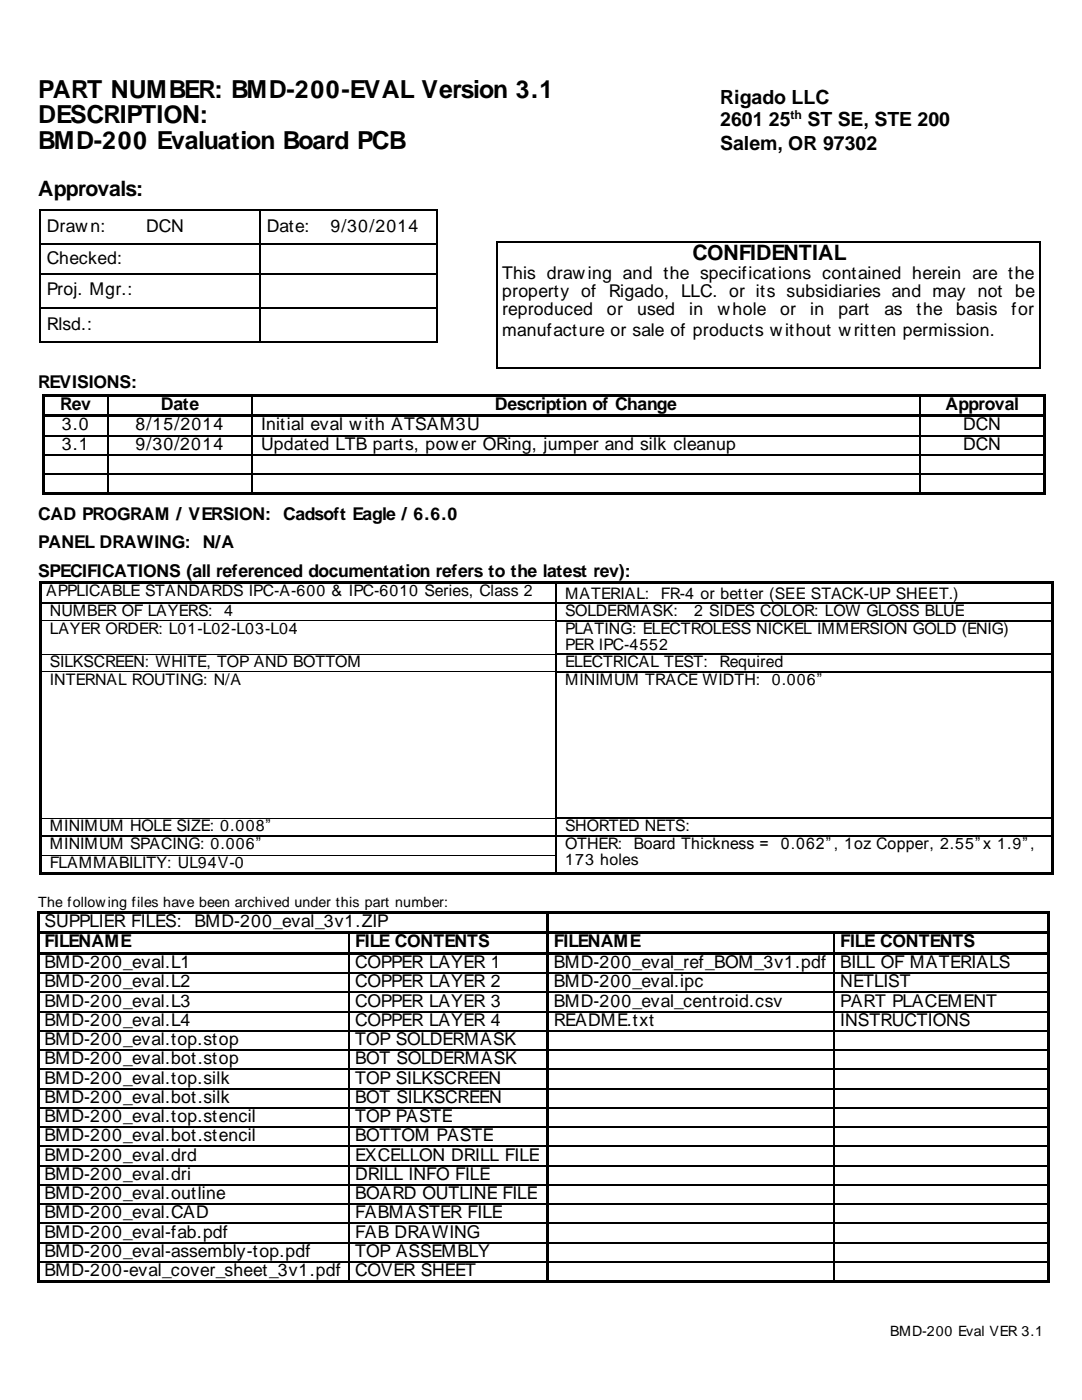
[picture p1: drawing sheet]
<svg xmlns="http://www.w3.org/2000/svg" width="216mm" height="279mm" viewBox="0 0 216 279" stroke-linecap="round" stroke-linejoin="round" font-family="sans-serif">
<defs><g id="words">
<g font-size="5">
<text x="7.6" y="19.6">PART NUMBER: BMD-200-EVAL Version 3.1</text>
<text x="7.6" y="24.6">DESCRIPTION:</text>
<text x="7.6" y="29.7">BMD-200 Evaluation Board PCB</text>
</g>
<g font-size="4.2">
<text x="7.6" y="39.1">Approvals:</text>
<text x="138.2" y="52">CONFIDENTIAL</text>
</g>
<g font-size="3.9">
<text x="143.7" y="20.8">Rigado LLC</text>
<text x="143.7" y="25.2">2601 25</text>
<text x="143.7" y="29.9">Salem, OR 97302</text>
<text x="161.1" y="25.2">ST SE, STE 200</text>
</g>
<g font-size="3.5">
<text x="9.4" y="46.3">Drawn:</text>
<text x="29.1" y="46.3">DCN</text>
<text x="53.2" y="46.3">Date:</text>
<text x="65.9" y="46.3">9/30/2014</text>
<text x="9.4" y="52.6">Checked:</text>
<text x="9.4" y="58.9">Proj. Mgr.:</text>
<text x="100.2" y="55.8">This drawing and the specifications contained herein are the</text>
<text x="100.2" y="59.3">property of</text>
<text x="121.5" y="59.3">Rigado, LLC. or its subsidiaries and may not</text>
<text x="202.6" y="59.3">be</text>
<text x="9.4" y="65.8">Rlsd.:</text>
<text x="100.2" y="62.9">reproduced</text>
<text x="121.1" y="62.9">or</text>
<text x="127.1" y="62.9">used</text>
<text x="137.5" y="62.9">in</text>
<text x="143.1" y="62.9">whole</text>
<text x="155.7" y="62.9">or</text>
<text x="161.7" y="62.9">in</text>
<text x="167.3" y="62.9">part</text>
<text x="176.5" y="62.9">as</text>
<text x="182.9" y="62.9">the</text>
<text x="190.8" y="62.9">basis</text>
<text x="201.8" y="62.9">for</text>
<text x="100.2" y="67">manufacture or sale of products without written permission.</text>
<text x="7.6" y="77.5">REVISIONS:</text>
<text x="12" y="81.8">Rev</text>
<text x="32.1" y="81.8">Date</text>
<text x="98.7" y="81.8">Description of Change</text>
<text x="188.7" y="81.8">Approval</text>
<text x="12.3" y="85.9">3.0</text>
<text x="12.3" y="89.8">3.1</text>
<text x="27" y="85.9">8/15/2014</text>
<text x="27" y="89.8">9/30/2014</text>
<text x="52.1" y="85.9">Initial eval with ATSAM3U</text>
<text x="52.1" y="89.8">Updated LTB parts, power ORing, jumper and silk cleanup</text>
<text x="192.2" y="85.9">DCN</text>
<text x="192.2" y="89.8">DCN</text>
<text x="7.6" y="103.7">CAD PROGRAM / VERSION: Cadsoft Eagle / 6.6.0</text>
<text x="7.6" y="109.4">PANEL DRAWING: N/A</text>
<text x="7.6" y="115.2">SPECIFICATIONS (all referenced documentation refers to the latest rev):</text>
<text x="8.9" y="185">SUPPLIER FILES:</text>
<text x="38.8" y="185">BMD-200_eval_3v1.ZIP</text>
<text x="8.9" y="189.1">FILENAME</text>
<text x="70.8" y="189.1">FILE CONTENTS</text>
<text x="110.5" y="189.1">FILENAME</text>
<text x="167.7" y="189.1">FILE CONTENTS</text>
<text x="8.9" y="193.2">BMD-200_eval.L1</text>
<text x="8.9" y="197">BMD-200_eval.L2</text>
<text x="70.8" y="193.2">COPPER LAYER 1</text>
<text x="70.8" y="197">COPPER LAYER 2</text>
<text x="110.5" y="193.2">BMD-200_eval_ref_BOM_3v1.pdf</text>
<text x="110.5" y="197">BMD-200_eval.ipc</text>
<text x="167.7" y="193.2">BILL OF MATERIALS</text>
<text x="167.7" y="197">NETLIST</text>
<text x="8.9" y="200.9">BMD-200_eval.L3</text>
<text x="70.8" y="200.9">COPPER LAYER 3</text>
<text x="110.5" y="200.9">BMD-200_eval_centroid.csv</text>
<text x="167.7" y="200.9">PART PLACEMENT</text>
<text x="8.9" y="204.7">BMD-200_eval.L4</text>
<text x="8.9" y="208.6">BMD-200_eval.top.stop</text>
<text x="70.8" y="204.7">COPPER LAYER 4</text>
<text x="70.8" y="208.6">TOP SOLDERMASK</text>
<text x="110.5" y="204.7">README.txt</text>
<text x="167.7" y="204.7">INSTRUCTIONS</text>
<text x="8.9" y="212.4">BMD-200_eval.bot.stop</text>
<text x="70.8" y="212.4">BOT SOLDERMASK</text>
<text x="8.9" y="216.3">BMD-200_eval.top.silk</text>
<text x="8.9" y="220.1">BMD-200_eval.bot.silk</text>
<text x="70.8" y="216.3">TOP SILKSCREEN</text>
<text x="70.8" y="220.1">BOT SILKSCREEN</text>
<text x="8.9" y="223.9">BMD-200_eval.top.stencil</text>
<text x="8.9" y="227.8">BMD-200_eval.bot.stencil</text>
<text x="70.8" y="223.9">TOP PASTE</text>
<text x="70.8" y="227.8">BOTTOM PASTE</text>
<text x="8.9" y="231.6">BMD-200_eval.drd</text>
<text x="70.8" y="231.6">EXCELLON DRILL FILE</text>
<text x="8.9" y="235.5">BMD-200_eval.dri</text>
<text x="8.9" y="239.3">BMD-200_eval.outline</text>
<text x="70.8" y="235.5">DRILL INFO FILE</text>
<text x="70.8" y="239.3">BOARD OUTLINE FILE</text>
<text x="8.9" y="243.2">BMD-200_eval.CAD</text>
<text x="70.8" y="243.2">FABMASTER FILE</text>
<text x="8.9" y="247">BMD-200_eval-fab.pdf</text>
<text x="8.9" y="250.9">BMD-200_eval-assembly-top.pdf</text>
<text x="70.8" y="247">FAB DRAWING</text>
<text x="70.8" y="250.9">TOP ASSEMBLY</text>
<text x="8.9" y="254.7">BMD-200-eval_cover_sheet_3v1.pdf</text>
<text x="70.8" y="254.7">COVER SHEET</text>
</g>
<g font-size="3.2">
<text x="9.2" y="119">APPLICABLE STANDARDS IPC-A-600 &amp; IPC-6010 Series, Class 2</text>
<text x="112.8" y="119.5">MATERIAL:</text>
<text x="131.9" y="119.5">FR-4 or better (SEE STACK-UP SHEET.)</text>
<text x="9.9" y="123">NUMBER OF LAYERS:</text>
<text x="44.8" y="123">4</text>
<text x="112.8" y="123">SOLDERMASK:</text>
<text x="138.5" y="123">2 SIDES COLOR: LOW GLOSS BLUE</text>
<text x="9.9" y="126.5">LAYER ORDER: L01-L02-L03-L04</text>
<text x="112.8" y="126.5">PLATING: ELECTROLESS NICKEL IMMERSION GOLD (ENIG)</text>
<text x="112.8" y="129.7">PER IPC-4552</text>
<text x="9.9" y="133.2">SILKSCREEN: WHITE, TOP AND BOTTOM</text>
<text x="9.9" y="136.7">INTERNAL ROUTING: N/A</text>
<text x="112.8" y="133.2">ELECTRICAL TEST:</text>
<text x="112.8" y="136.7">MINIMUM TRACE WIDTH:</text>
<text x="143.6" y="133.2">Required</text>
<text x="154" y="136.7">0.006”</text>
<text x="9.9" y="165.9">MINIMUM HOLE SIZE: 0.008”</text>
<text x="112.8" y="165.9">SHORTED NETS:</text>
<text x="9.9" y="169.4">MINIMUM SPACING: 0.006”</text>
<text x="9.9" y="173.3">FLAMMABILITY: UL94V-0</text>
<text x="112.8" y="169.4">OTHER:</text>
<text x="112.8" y="172.6">173 holes</text>
<text x="126.5" y="169.4">Board Thickness =</text>
<text x="155.8" y="169.4">0.062”, 1oz Copper, 2.55”x 1.9”,</text>
</g>
<g font-size="2.8">
<text x="7.6" y="181">The following files have been archived under this part number:</text>
<text x="177.6" y="266.6">BMD-200 Eval VER 3.1</text>
</g>
<text font-size="2.5" x="157.8" y="23.8">th</text>
</g></defs>
<g fill="#000">
<path d="M7.8 41.8h.3v.2h-.3z" fill-rule="evenodd"/>
<path d="M7.8 41.8h.3v.2h-.3z" fill-rule="evenodd"/>
<path d="M7.8 48.6h.3v.3h-.3z" fill-rule="evenodd"/>
<path d="M7.8 54.5h.3v.2h-.3z" fill-rule="evenodd"/>
<path d="M51.7 41.8h.3v.2h-.3z" fill-rule="evenodd"/>
<path d="M51.7 48.6h.3v.3h-.3z" fill-rule="evenodd"/>
<path d="M51.7 54.5h.3v.2h-.3z" fill-rule="evenodd"/>
<path d="M87.1 41.8h.2v.2h-.2z" fill-rule="evenodd"/>
<path d="M87.1 41.8h.2v.2h-.2z" fill-rule="evenodd"/>
<path d="M87.1 48.6h.2v.3h-.2z" fill-rule="evenodd"/>
<path d="M87.1 54.5h.2v.2h-.2z" fill-rule="evenodd"/>
<path d="M99.1 48.1h.2v.3h-.2z" fill-rule="evenodd"/>
<path d="M99.1 48.1h.2v.3h-.2z" fill-rule="evenodd"/>
<path d="M207.5 48.1h.2v.3h-.2z" fill-rule="evenodd"/>
<path d="M207.5 48.1h.2v.3h-.2z" fill-rule="evenodd"/>
<path d="M7.8 61.3h.3v.3h-.3z" fill-rule="evenodd"/>
<path d="M7.8 68.2h.3v.3h-.3z" fill-rule="evenodd"/>
<path d="M7.8 68.2h.3v.3h-.3z" fill-rule="evenodd"/>
<path d="M8.3 78.6h.5v.5h-.5z" fill-rule="evenodd"/>
<path d="M8.3 78.6h.5v.5h-.5z" fill-rule="evenodd"/>
<path d="M8.8 78.6h12.7v.5h-12.7z" fill-rule="evenodd"/>
<path d="M21.5 79.1h.3z" fill-rule="evenodd"/>
<path d="M21.5 78.6h.5v.5h-.5z" fill-rule="evenodd"/>
<path d="M22 78.6h28.1v.5h-28.1z" fill-rule="evenodd"/>
<path d="M50.1 79.1h.2z" fill-rule="evenodd"/>
<path d="M50.1 78.6h.5v.5h-.5z" fill-rule="evenodd"/>
<path d="M50.6 78.6h132.8v.5h-132.8z" fill-rule="evenodd"/>
<path d="M51.7 61.3h.3v.3h-.3z" fill-rule="evenodd"/>
<path d="M51.7 68.2h.3v.3h-.3z" fill-rule="evenodd"/>
<path d="M87.1 61.3h.2v.3h-.2z" fill-rule="evenodd"/>
<path d="M87.1 68.2h.2v.3h-.2z" fill-rule="evenodd"/>
<path d="M87.1 68.2h.2v.3h-.2z" fill-rule="evenodd"/>
<path d="M99.1 73.2h.2v.3h-.2z" fill-rule="evenodd"/>
<path d="M99.1 73.2h.2v.3h-.2z" fill-rule="evenodd"/>
<path d="M183.4 79.1h.3z" fill-rule="evenodd"/>
<path d="M183.4 78.6h.5v.5h-.5z" fill-rule="evenodd"/>
<path d="M183.9 78.6h24.2v.5h-24.2z" fill-rule="evenodd"/>
<path d="M207.5 73.2h.2v.3h-.2z" fill-rule="evenodd"/>
<path d="M207.5 73.2h.2v.3h-.2z" fill-rule="evenodd"/>
<path d="M208.1 78.6h.6v.5h-.6z" fill-rule="evenodd"/>
<path d="M208.1 78.6h.6v.5h-.6z" fill-rule="evenodd"/>
<path d="M8.3 79.1h.5v3.6h-.5z" fill-rule="evenodd"/>
<path d="M8.3 82.7h.5v.5h-.5z" fill-rule="evenodd"/>
<path d="M8.3 83.2h.5v3.6h-.5z" fill-rule="evenodd"/>
<path d="M8.3 86.8h.5v.2h-.5z" fill-rule="evenodd"/>
<path d="M8.3 87h.5v3.6h-.5z" fill-rule="evenodd"/>
<path d="M8.3 90.6h.5v.3h-.5z" fill-rule="evenodd"/>
<path d="M8.3 90.9h.5v3.6h-.5z" fill-rule="evenodd"/>
<path d="M8.3 94.5h.5v.2h-.5z" fill-rule="evenodd"/>
<path d="M8.3 94.7h.5v3.6h-.5z" fill-rule="evenodd"/>
<path d="M8.3 98.3h.5v.5h-.5z" fill-rule="evenodd"/>
<path d="M8.3 98.3h.5v.5h-.5z" fill-rule="evenodd"/>
<path d="M8.8 82.7h12.7v.5h-12.7z" fill-rule="evenodd"/>
<path d="M8.8 98.3h12.7v.5h-12.7z" fill-rule="evenodd"/>
<path d="M21.5 83.2h.3z" fill-rule="evenodd"/>
<path d="M21.5 82.7h.5v.5h-.5z" fill-rule="evenodd"/>
<path d="M21.5 86.8h.3v.2h-.3z" fill-rule="evenodd"/>
<path d="M21.5 90.6h.3v.3h-.3z" fill-rule="evenodd"/>
<path d="M21.5 94.5h.3v.2h-.3z" fill-rule="evenodd"/>
<path d="M21.5 98.3h.5v.5h-.5z" fill-rule="evenodd"/>
<path d="M22 82.7h28.1v.5h-28.1z" fill-rule="evenodd"/>
<path d="M22 98.3h28.1v.5h-28.1z" fill-rule="evenodd"/>
<path d="M50.1 83.2h.2z" fill-rule="evenodd"/>
<path d="M50.1 82.7h.5v.5h-.5z" fill-rule="evenodd"/>
<path d="M50.1 86.8h.2v.2h-.2z" fill-rule="evenodd"/>
<path d="M50.1 90.6h.2v.3h-.2z" fill-rule="evenodd"/>
<path d="M50.1 94.5h.2v.2h-.2z" fill-rule="evenodd"/>
<path d="M50.1 98.3h.5v.5h-.5z" fill-rule="evenodd"/>
<path d="M50.6 82.7h132.8v.5h-132.8z" fill-rule="evenodd"/>
<path d="M50.6 98.3h132.8v.5h-132.8z" fill-rule="evenodd"/>
<path d="M183.4 83.2h.3z" fill-rule="evenodd"/>
<path d="M183.4 82.7h.5v.5h-.5z" fill-rule="evenodd"/>
<path d="M183.4 86.8h.3v.2h-.3z" fill-rule="evenodd"/>
<path d="M183.4 90.6h.3v.3h-.3z" fill-rule="evenodd"/>
<path d="M183.4 94.5h.3v.2h-.3z" fill-rule="evenodd"/>
<path d="M183.4 98.3h.5v.5h-.5z" fill-rule="evenodd"/>
<path d="M183.9 82.7h24.2v.5h-24.2z" fill-rule="evenodd"/>
<path d="M183.9 98.3h24.2v.5h-24.2z" fill-rule="evenodd"/>
<path d="M208.1 79.1h.6v3.6h-.6z" fill-rule="evenodd"/>
<path d="M208.1 82.7h.6v.5h-.6z" fill-rule="evenodd"/>
<path d="M208.1 83.2h.6v3.6h-.6z" fill-rule="evenodd"/>
<path d="M208.1 86.8h.6v.2h-.6z" fill-rule="evenodd"/>
<path d="M208.1 87h.6v3.6h-.6z" fill-rule="evenodd"/>
<path d="M208.1 90.6h.6v.3h-.6z" fill-rule="evenodd"/>
<path d="M208.1 90.9h.6v3.6h-.6z" fill-rule="evenodd"/>
<path d="M208.1 94.5h.6v.2h-.6z" fill-rule="evenodd"/>
<path d="M208.1 94.7h.6v3.6h-.6z" fill-rule="evenodd"/>
<path d="M208.1 98.3h.6v.5h-.6z" fill-rule="evenodd"/>
<path d="M208.1 98.3h.6v.5h-.6z" fill-rule="evenodd"/>
<path d="M7.8 116h.5v.6h-.5z" fill-rule="evenodd"/>
<path d="M7.8 116h.5v.5h-.5z" fill-rule="evenodd"/>
<path d="M8.3 116h102.4v.5h-102.4z" fill-rule="evenodd"/>
<path d="M110.7 116.5l.3 .1z" fill-rule="evenodd"/>
<path d="M110.7 116h.5v.5h-.5z" fill-rule="evenodd"/>
<path d="M111.2 116h98.5v.5h-98.5z" fill-rule="evenodd"/>
<path d="M209.7 116h.5v.6h-.5z" fill-rule="evenodd"/>
<path d="M209.7 116h.5v.5h-.5z" fill-rule="evenodd"/>
<path d="M7.8 116.6h.5v3.7h-.5z" fill-rule="evenodd"/>
<path d="M7.8 120.3h.5v.2h-.5z" fill-rule="evenodd"/>
<path d="M7.8 120.5h.5v3.3h-.5z" fill-rule="evenodd"/>
<path d="M7.8 123.8h.5v.3h-.5z" fill-rule="evenodd"/>
<path d="M7.8 124.1h.5v6.4h-.5z" fill-rule="evenodd"/>
<path d="M7.8 130.5h.5v.2h-.5z" fill-rule="evenodd"/>
<path d="M7.8 130.7h.5v3.3h-.5z" fill-rule="evenodd"/>
<path d="M7.8 134h.5v.2h-.5z" fill-rule="evenodd"/>
<path d="M110.7 120.3h.3v.2h-.3z" fill-rule="evenodd"/>
<path d="M110.7 123.8h.3v.3h-.3z" fill-rule="evenodd"/>
<path d="M110.7 130.5h.3v.2h-.3z" fill-rule="evenodd"/>
<path d="M110.7 134h.3v.2h-.3z" fill-rule="evenodd"/>
<path d="M209.7 116.6h.5v3.7h-.5z" fill-rule="evenodd"/>
<path d="M209.7 120.3h.5v.2h-.5z" fill-rule="evenodd"/>
<path d="M209.7 120.5h.5v3.3h-.5z" fill-rule="evenodd"/>
<path d="M209.7 123.8h.5v.3h-.5z" fill-rule="evenodd"/>
<path d="M209.7 124.1h.5v6.4h-.5z" fill-rule="evenodd"/>
<path d="M209.7 130.5h.5v.2h-.5z" fill-rule="evenodd"/>
<path d="M209.7 130.7h.5v3.3h-.5z" fill-rule="evenodd"/>
<path d="M209.7 134h.5v.2h-.5z" fill-rule="evenodd"/>
<path d="M7.8 134.2h.5v29h-.5z" fill-rule="evenodd"/>
<path d="M7.8 163.2h.5v.3h-.5z" fill-rule="evenodd"/>
<path d="M7.8 163.5h.5v3.2h-.5z" fill-rule="evenodd"/>
<path d="M7.8 166.7h.5v.2h-.5z" fill-rule="evenodd"/>
<path d="M7.8 166.9h.5v3.8h-.5z" fill-rule="evenodd"/>
<path d="M7.8 170.7h.5v.1h-.5z" fill-rule="evenodd"/>
<path d="M7.8 170.8h.5v3.3h-.5z" fill-rule="evenodd"/>
<path d="M7.8 174.1h.5v.5h-.5z" fill-rule="evenodd"/>
<path d="M7.8 174.1h.5v.5h-.5z" fill-rule="evenodd"/>
<path d="M8.3 174.1h102.4v.5h-102.4z" fill-rule="evenodd"/>
<path d="M110.7 163.2h.3v.3h-.3z" fill-rule="evenodd"/>
<path d="M110.7 166.7h.3v.2h-.3z" fill-rule="evenodd"/>
<path d="M110.7 170.7h.3v.1h-.3z" fill-rule="evenodd"/>
<path d="M110.7 174.1h.5v.5h-.5z" fill-rule="evenodd"/>
<path d="M111.2 174.1h98.5v.5h-98.5z" fill-rule="evenodd"/>
<path d="M209.7 134.2h.5v29h-.5z" fill-rule="evenodd"/>
<path d="M209.7 163.2h.5v.3h-.5z" fill-rule="evenodd"/>
<path d="M209.7 163.5h.5v3.2h-.5z" fill-rule="evenodd"/>
<path d="M209.7 166.7h.5v.2h-.5z" fill-rule="evenodd"/>
<path d="M209.7 166.9h.5v3.8h-.5z" fill-rule="evenodd"/>
<path d="M209.7 170.7h.5v.1h-.5z" fill-rule="evenodd"/>
<path d="M209.7 170.8h.5v3.3h-.5z" fill-rule="evenodd"/>
<path d="M209.7 174.1h.5v.5h-.5z" fill-rule="evenodd"/>
<path d="M209.7 174.1h.5v.5h-.5z" fill-rule="evenodd"/>
<path d="M7.4 181.8h.5v.5h-.5z" fill-rule="evenodd"/>
<path d="M7.4 181.8h.5v.5h-.5z" fill-rule="evenodd"/>
<path d="M7.4 182.3h.5v3.6h-.5z" fill-rule="evenodd"/>
<path d="M7.4 185.9h.5v.5h-.5z" fill-rule="evenodd"/>
<path d="M7.4 186.4h.5v3.6h-.5z" fill-rule="evenodd"/>
<path d="M7.4 190h.5v.5h-.5z" fill-rule="evenodd"/>
<path d="M7.4 190.5h.5v3.6h-.5z" fill-rule="evenodd"/>
<path d="M7.4 194.1h.5v.2h-.5z" fill-rule="evenodd"/>
<path d="M7.4 194.3h.5v3.6h-.5z" fill-rule="evenodd"/>
<path d="M7.4 197.9h.5v.3h-.5z" fill-rule="evenodd"/>
<path d="M7.9 181.8h101.1v.5h-101.1z" fill-rule="evenodd"/>
<path d="M7.9 185.9h61.5v.5h-61.5z" fill-rule="evenodd"/>
<path d="M7.9 190h61.5v.5h-61.5z" fill-rule="evenodd"/>
<path d="M69.4 186.4h.3z" fill-rule="evenodd"/>
<path d="M69.4 185.9h.6v.5h-.6z" fill-rule="evenodd"/>
<path d="M69.4 190.5h.3z" fill-rule="evenodd"/>
<path d="M69.4 190h.6v.5h-.6z" fill-rule="evenodd"/>
<path d="M69.4 194.1h.3v.2h-.3z" fill-rule="evenodd"/>
<path d="M69.4 197.9h.3v.3h-.3z" fill-rule="evenodd"/>
<path d="M70 185.9h39v.5h-39z" fill-rule="evenodd"/>
<path d="M70 190h39v.5h-39z" fill-rule="evenodd"/>
<path d="M109 182.3h.5z" fill-rule="evenodd"/>
<path d="M109 181.8h.5v.5h-.5z" fill-rule="evenodd"/>
<path d="M109 182.3h.5v3.6h-.5z" fill-rule="evenodd"/>
<path d="M109 185.9h.5v.5h-.5z" fill-rule="evenodd"/>
<path d="M109 186.4h.5v3.6h-.5z" fill-rule="evenodd"/>
<path d="M109 190h.5v.5h-.5z" fill-rule="evenodd"/>
<path d="M109 190.5h.5v3.6h-.5z" fill-rule="evenodd"/>
<path d="M109 194.1h.5v.2h-.5z" fill-rule="evenodd"/>
<path d="M109 194.3h.5v3.6h-.5z" fill-rule="evenodd"/>
<path d="M109 197.9h.5v.3h-.5z" fill-rule="evenodd"/>
<path d="M109.5 181.8h99.5v.5h-99.5z" fill-rule="evenodd"/>
<path d="M109.5 185.9h56.8v.5h-56.8z" fill-rule="evenodd"/>
<path d="M109.5 190h56.8v.5h-56.8z" fill-rule="evenodd"/>
<path d="M166.3 186.4h.2z" fill-rule="evenodd"/>
<path d="M166.3 185.9h.5v.5h-.5z" fill-rule="evenodd"/>
<path d="M166.3 190.5h.2z" fill-rule="evenodd"/>
<path d="M166.3 190h.5v.5h-.5z" fill-rule="evenodd"/>
<path d="M166.3 194.1h.2v.2h-.2z" fill-rule="evenodd"/>
<path d="M166.3 197.9h.2v.3h-.2z" fill-rule="evenodd"/>
<path d="M166.8 185.9h42.2v.5h-42.2z" fill-rule="evenodd"/>
<path d="M166.8 190h42.2v.5h-42.2z" fill-rule="evenodd"/>
<path d="M209 181.8h.6v.5h-.6z" fill-rule="evenodd"/>
<path d="M209 181.8h.6v.5h-.6z" fill-rule="evenodd"/>
<path d="M209 182.3h.6v3.6h-.6z" fill-rule="evenodd"/>
<path d="M209 185.9h.6v.5h-.6z" fill-rule="evenodd"/>
<path d="M209 186.4h.6v3.6h-.6z" fill-rule="evenodd"/>
<path d="M209 190h.6v.5h-.6z" fill-rule="evenodd"/>
<path d="M209 190.5h.6v3.6h-.6z" fill-rule="evenodd"/>
<path d="M209 194.1h.6v.2h-.6z" fill-rule="evenodd"/>
<path d="M209 194.3h.6v3.6h-.6z" fill-rule="evenodd"/>
<path d="M209 197.9h.6v.3h-.6z" fill-rule="evenodd"/>
<path d="M7.4 198.2h.5v3.5h-.5z" fill-rule="evenodd"/>
<path d="M7.4 201.7h.5v.3h-.5z" fill-rule="evenodd"/>
<path d="M7.4 202h.5v3.6h-.5z" fill-rule="evenodd"/>
<path d="M7.4 205.6h.5v.2h-.5z" fill-rule="evenodd"/>
<path d="M7.4 205.8h.5v3.6h-.5z" fill-rule="evenodd"/>
<path d="M7.4 209.4h.5v.3h-.5z" fill-rule="evenodd"/>
<path d="M7.4 209.7h.5v3.6h-.5z" fill-rule="evenodd"/>
<path d="M7.4 213.3h.5v.3h-.5z" fill-rule="evenodd"/>
<path d="M7.4 213.6h.5v3.5h-.5z" fill-rule="evenodd"/>
<path d="M7.4 217.1h.5v.3h-.5z" fill-rule="evenodd"/>
<path d="M69.4 201.7h.3v.3h-.3z" fill-rule="evenodd"/>
<path d="M69.4 205.6h.3v.2h-.3z" fill-rule="evenodd"/>
<path d="M69.4 209.4h.3v.3h-.3z" fill-rule="evenodd"/>
<path d="M69.4 213.3h.3v.3h-.3z" fill-rule="evenodd"/>
<path d="M69.4 217.1h.3v.3h-.3z" fill-rule="evenodd"/>
<path d="M109 198.2h.5v3.5h-.5z" fill-rule="evenodd"/>
<path d="M109 201.7h.5v.3h-.5z" fill-rule="evenodd"/>
<path d="M109 202h.5v3.6h-.5z" fill-rule="evenodd"/>
<path d="M109 205.6h.5v.2h-.5z" fill-rule="evenodd"/>
<path d="M109 205.8h.5v3.6h-.5z" fill-rule="evenodd"/>
<path d="M109 209.4h.5v.3h-.5z" fill-rule="evenodd"/>
<path d="M109 209.7h.5v3.6h-.5z" fill-rule="evenodd"/>
<path d="M109 213.3h.5v.3h-.5z" fill-rule="evenodd"/>
<path d="M109 213.6h.5v3.5h-.5z" fill-rule="evenodd"/>
<path d="M109 217.1h.5v.3h-.5z" fill-rule="evenodd"/>
<path d="M166.3 201.7h.2v.3h-.2z" fill-rule="evenodd"/>
<path d="M166.3 205.6h.2v.2h-.2z" fill-rule="evenodd"/>
<path d="M166.3 209.4h.2v.3h-.2z" fill-rule="evenodd"/>
<path d="M166.3 213.3h.2v.3h-.2z" fill-rule="evenodd"/>
<path d="M166.3 217.1h.2v.3h-.2z" fill-rule="evenodd"/>
<path d="M209 198.2h.6v3.5h-.6z" fill-rule="evenodd"/>
<path d="M209 201.7h.6v.3h-.6z" fill-rule="evenodd"/>
<path d="M209 202h.6v3.6h-.6z" fill-rule="evenodd"/>
<path d="M209 205.6h.6v.2h-.6z" fill-rule="evenodd"/>
<path d="M209 205.8h.6v3.6h-.6z" fill-rule="evenodd"/>
<path d="M209 209.4h.6v.3h-.6z" fill-rule="evenodd"/>
<path d="M209 209.7h.6v3.6h-.6z" fill-rule="evenodd"/>
<path d="M209 213.3h.6v.3h-.6z" fill-rule="evenodd"/>
<path d="M209 213.6h.6v3.5h-.6z" fill-rule="evenodd"/>
<path d="M209 217.1h.6v.3h-.6z" fill-rule="evenodd"/>
<path d="M7.4 217.4h.5v3.6h-.5z" fill-rule="evenodd"/>
<path d="M7.4 221h.5v.2h-.5z" fill-rule="evenodd"/>
<path d="M7.4 221.2h.5v3.6h-.5z" fill-rule="evenodd"/>
<path d="M7.4 224.8h.5v.3h-.5z" fill-rule="evenodd"/>
<path d="M7.4 225.1h.5v3.6h-.5z" fill-rule="evenodd"/>
<path d="M7.4 228.7h.5v.2h-.5z" fill-rule="evenodd"/>
<path d="M7.4 228.9h.5v3.6h-.5z" fill-rule="evenodd"/>
<path d="M7.4 232.5h.5v.2h-.5z" fill-rule="evenodd"/>
<path d="M7.4 232.7h.5v3.6h-.5z" fill-rule="evenodd"/>
<path d="M7.4 236.3h.5v.3h-.5z" fill-rule="evenodd"/>
<path d="M69.4 221h.3v.2h-.3z" fill-rule="evenodd"/>
<path d="M69.4 224.8h.3v.3h-.3z" fill-rule="evenodd"/>
<path d="M69.4 228.7h.3v.2h-.3z" fill-rule="evenodd"/>
<path d="M69.4 232.5h.3v.2h-.3z" fill-rule="evenodd"/>
<path d="M69.4 236.3h.3v.3h-.3z" fill-rule="evenodd"/>
<path d="M109 217.4h.5v3.6h-.5z" fill-rule="evenodd"/>
<path d="M109 221h.5v.2h-.5z" fill-rule="evenodd"/>
<path d="M109 221.2h.5v3.6h-.5z" fill-rule="evenodd"/>
<path d="M109 224.8h.5v.3h-.5z" fill-rule="evenodd"/>
<path d="M109 225.1h.5v3.6h-.5z" fill-rule="evenodd"/>
<path d="M109 228.7h.5v.2h-.5z" fill-rule="evenodd"/>
<path d="M109 228.9h.5v3.6h-.5z" fill-rule="evenodd"/>
<path d="M109 232.5h.5v.2h-.5z" fill-rule="evenodd"/>
<path d="M109 232.7h.5v3.6h-.5z" fill-rule="evenodd"/>
<path d="M109 236.3h.5v.3h-.5z" fill-rule="evenodd"/>
<path d="M166.3 221h.2v.2h-.2z" fill-rule="evenodd"/>
<path d="M166.3 224.8h.2v.3h-.2z" fill-rule="evenodd"/>
<path d="M166.3 228.7h.2v.2h-.2z" fill-rule="evenodd"/>
<path d="M166.3 232.5h.2v.2h-.2z" fill-rule="evenodd"/>
<path d="M166.3 236.3h.2v.3h-.2z" fill-rule="evenodd"/>
<path d="M209 217.4h.6v3.6h-.6z" fill-rule="evenodd"/>
<path d="M209 221h.6v.2h-.6z" fill-rule="evenodd"/>
<path d="M209 221.2h.6v3.6h-.6z" fill-rule="evenodd"/>
<path d="M209 224.8h.6v.3h-.6z" fill-rule="evenodd"/>
<path d="M209 225.1h.6v3.6h-.6z" fill-rule="evenodd"/>
<path d="M209 228.7h.6v.2h-.6z" fill-rule="evenodd"/>
<path d="M209 228.9h.6v3.6h-.6z" fill-rule="evenodd"/>
<path d="M209 232.5h.6v.2h-.6z" fill-rule="evenodd"/>
<path d="M209 232.7h.6v3.6h-.6z" fill-rule="evenodd"/>
<path d="M209 236.3h.6v.3h-.6z" fill-rule="evenodd"/>
<path d="M7.4 236.6h.5v3.6h-.5z" fill-rule="evenodd"/>
<path d="M7.4 240.2h.5v.2h-.5z" fill-rule="evenodd"/>
<path d="M7.4 240.4h.5v3.6h-.5z" fill-rule="evenodd"/>
<path d="M7.4 244h.5v.3h-.5z" fill-rule="evenodd"/>
<path d="M7.4 244.3h.5v3.6h-.5z" fill-rule="evenodd"/>
<path d="M7.4 247.9h.5v.2h-.5z" fill-rule="evenodd"/>
<path d="M7.4 248.1h.5v3.6h-.5z" fill-rule="evenodd"/>
<path d="M7.4 251.7h.5v.3h-.5z" fill-rule="evenodd"/>
<path d="M7.4 252h.5v3.6h-.5z" fill-rule="evenodd"/>
<path d="M7.4 255.6h.5v.5h-.5z" fill-rule="evenodd"/>
<path d="M7.4 255.6h.5v.5h-.5z" fill-rule="evenodd"/>
<path d="M7.9 255.6h61.5v.5h-61.5z" fill-rule="evenodd"/>
<path d="M69.4 240.2h.3v.2h-.3z" fill-rule="evenodd"/>
<path d="M69.4 244h.3v.3h-.3z" fill-rule="evenodd"/>
<path d="M69.4 247.9h.3v.2h-.3z" fill-rule="evenodd"/>
<path d="M69.4 251.7h.3v.3h-.3z" fill-rule="evenodd"/>
<path d="M69.4 255.6h.6v.5h-.6z" fill-rule="evenodd"/>
<path d="M70 255.6h39v.5h-39z" fill-rule="evenodd"/>
<path d="M109 236.6h.5v3.6h-.5z" fill-rule="evenodd"/>
<path d="M109 240.2h.5v.2h-.5z" fill-rule="evenodd"/>
<path d="M109 240.4h.5v3.6h-.5z" fill-rule="evenodd"/>
<path d="M109 244h.5v.3h-.5z" fill-rule="evenodd"/>
<path d="M109 244.3h.5v3.6h-.5z" fill-rule="evenodd"/>
<path d="M109 247.9h.5v.2h-.5z" fill-rule="evenodd"/>
<path d="M109 248.1h.5v3.6h-.5z" fill-rule="evenodd"/>
<path d="M109 251.7h.5v.3h-.5z" fill-rule="evenodd"/>
<path d="M109 252h.5v3.6h-.5z" fill-rule="evenodd"/>
<path d="M109 255.6h.5v.5h-.5z" fill-rule="evenodd"/>
<path d="M109.5 255.6h56.8v.5h-56.8z" fill-rule="evenodd"/>
<path d="M166.3 240.2h.2v.2h-.2z" fill-rule="evenodd"/>
<path d="M166.3 244h.2v.3h-.2z" fill-rule="evenodd"/>
<path d="M166.3 247.9h.2v.2h-.2z" fill-rule="evenodd"/>
<path d="M166.3 251.7h.2v.3h-.2z" fill-rule="evenodd"/>
<path d="M166.3 255.6h.5v.5h-.5z" fill-rule="evenodd"/>
<path d="M166.8 255.6h42.2v.5h-42.2z" fill-rule="evenodd"/>
<path d="M209 236.6h.6v3.6h-.6z" fill-rule="evenodd"/>
<path d="M209 240.2h.6v.2h-.6z" fill-rule="evenodd"/>
<path d="M209 240.4h.6v3.6h-.6z" fill-rule="evenodd"/>
<path d="M209 244h.6v.3h-.6z" fill-rule="evenodd"/>
<path d="M209 244.3h.6v3.6h-.6z" fill-rule="evenodd"/>
<path d="M209 247.9h.6v.2h-.6z" fill-rule="evenodd"/>
<path d="M209 248.1h.6v3.6h-.6z" fill-rule="evenodd"/>
<path d="M209 251.7h.6v.3h-.6z" fill-rule="evenodd"/>
<path d="M209 252h.6v3.6h-.6z" fill-rule="evenodd"/>
<path d="M209 255.6h.6v.5h-.6z" fill-rule="evenodd"/>
<path d="M209 255.6h.6v.5h-.6z" fill-rule="evenodd"/>
</g>
<g fill="none" stroke="#000" stroke-width=".25">
<path d="M8 42v6.6M8 48.9v5.6M8 54.7v6.6M8.1 41.9h43.6M8.1 48.8h43.6M8.1 54.6h43.6M51.8 42v6.6M51.8 48.9v5.6M51.8 54.7v6.6M52 41.9h35.1M52 48.8h35.1M52 54.6h35.1"/>
<path d="M87.2 42v6.6M87.2 48.9v5.6M87.2 54.7v6.6M99.2 48.4v24.8M99.3 48.3h108.2M207.6 48.4v24.8M8 61.6v6.6M8.1 61.5h43.6M8.1 68.3h43.6M21.6 79.1v3.6M50.2 79.1v3.6M51.8 61.6v6.6"/>
<path d="M52 61.5h35.1M52 68.3h35.1M87.2 61.6v6.6M99.3 73.4h108.2M183.6 79.1v3.6M8.8 86.9h12.7M8.8 94.6h12.7M21.6 83.2v3.6M21.6 87v3.6M21.6 90.9v3.6M21.6 94.7v3.6M21.8 86.9h28.3"/>
<path d="M21.8 94.6h28.3M50.2 83.2v3.6M50.2 87v3.6M50.2 90.9v3.6M50.2 94.7v3.6M50.3 86.9h133.1M50.3 94.6h133.1M183.6 83.2v3.6M183.6 87v3.6M183.6 90.9v3.6M183.6 94.7v3.6M183.7 86.9h24.4"/>
<path d="M183.7 94.6h24.4M110.8 116.6v3.7M8.3 120.4h102.4M110.8 120.5v3.3M110.8 124.1v6.4M110.8 130.7v3.3M110.8 134.2v29M111 120.4h98.7M111 123.9h98.7M111 130.6h98.7M111 134.1h98.7M8.3 166.8h102.4"/>
<path d="M110.8 163.5v3.2M110.8 166.9v3.8M110.8 170.8v3.3M111 163.3h98.7M111 166.8h98.7M7.9 194.2h61.5M7.9 198.1h61.5M69.6 186.4v3.6M69.6 190.5v3.6M69.6 194.3v3.6M69.6 198.2v3.5M69.7 194.2h39.3"/>
<path d="M69.7 198.1h39.3M109.5 194.2h56.8M109.5 198.1h56.8M166.4 186.4v3.6M166.4 190.5v3.6M166.4 194.3v3.6M166.4 198.2v3.5M166.5 194.2h42.5M166.5 198.1h42.5M7.9 201.9h61.5M7.9 205.7h61.5M7.9 209.6h61.5"/>
<path d="M7.9 213.4h61.5M7.9 217.2h61.5M69.6 202v3.6M69.6 205.8v3.6M69.6 209.7v3.6M69.6 213.6v3.5M69.6 217.4v3.6M69.7 201.9h39.3M69.7 205.7h39.3M69.7 209.6h39.3M69.7 213.4h39.3M69.7 217.2h39.3"/>
<path d="M109.5 201.9h56.8M109.5 205.7h56.8M109.5 209.6h56.8M109.5 213.4h56.8M109.5 217.2h56.8M166.4 202v3.6M166.4 205.8v3.6M166.4 209.7v3.6M166.4 213.6v3.5M166.4 217.4v3.6M166.5 201.9h42.5M166.5 205.7h42.5"/>
<path d="M166.5 209.6h42.5M166.5 213.4h42.5M166.5 217.2h42.5M7.9 221.1h61.5M7.9 225h61.5M7.9 228.8h61.5M7.9 232.6h61.5M7.9 236.5h61.5M69.6 221.2v3.6M69.6 225.1v3.6M69.6 228.9v3.6M69.6 232.7v3.6"/>
<path d="M69.6 236.6v3.6M69.7 221.1h39.3M69.7 225h39.3M69.7 228.8h39.3M69.7 232.6h39.3M69.7 236.5h39.3M109.5 221.1h56.8M109.5 225h56.8M109.5 228.8h56.8M109.5 232.6h56.8M109.5 236.5h56.8M166.4 221.2v3.6"/>
<path d="M166.4 225.1v3.6M166.4 228.9v3.6M166.4 232.7v3.6M166.4 236.6v3.6M166.5 221.1h42.5M166.5 225h42.5M166.5 228.8h42.5M166.5 232.6h42.5M166.5 236.5h42.5M7.9 240.3h61.5M7.9 244.2h61.5M7.9 248h61.5"/>
<path d="M7.9 251.8h61.5M69.6 240.4v3.6M69.6 244.3v3.6M69.6 248.1v3.6M69.6 252v3.6M69.7 240.3h39.3M69.7 244.2h39.3M69.7 248h39.3M69.7 251.8h39.3M109.5 240.3h56.8M109.5 244.2h56.8M109.5 248h56.8"/>
<path d="M109.5 251.8h56.8M166.4 240.4v3.6M166.4 244.3v3.6M166.4 248.1v3.6M166.4 252v3.6M166.5 240.3h42.5M166.5 244.2h42.5M166.5 248h42.5M166.5 251.8h42.5"/>
</g>
<path d="M8.8 90.7h12.7M21.8 90.7h28.3M50.3 90.7h133.1M183.7 90.7h24.4" fill="none" stroke="#000" stroke-width=".26"/>
<path d="M8.3 123.9h102.4M8.3 130.6h102.4M8.3 134h102.4M8.3 163.3h102.4M8.3 170.8h102.4" fill="none" stroke="#000" stroke-width=".2"/>
<use href="#words"/>
</svg>
